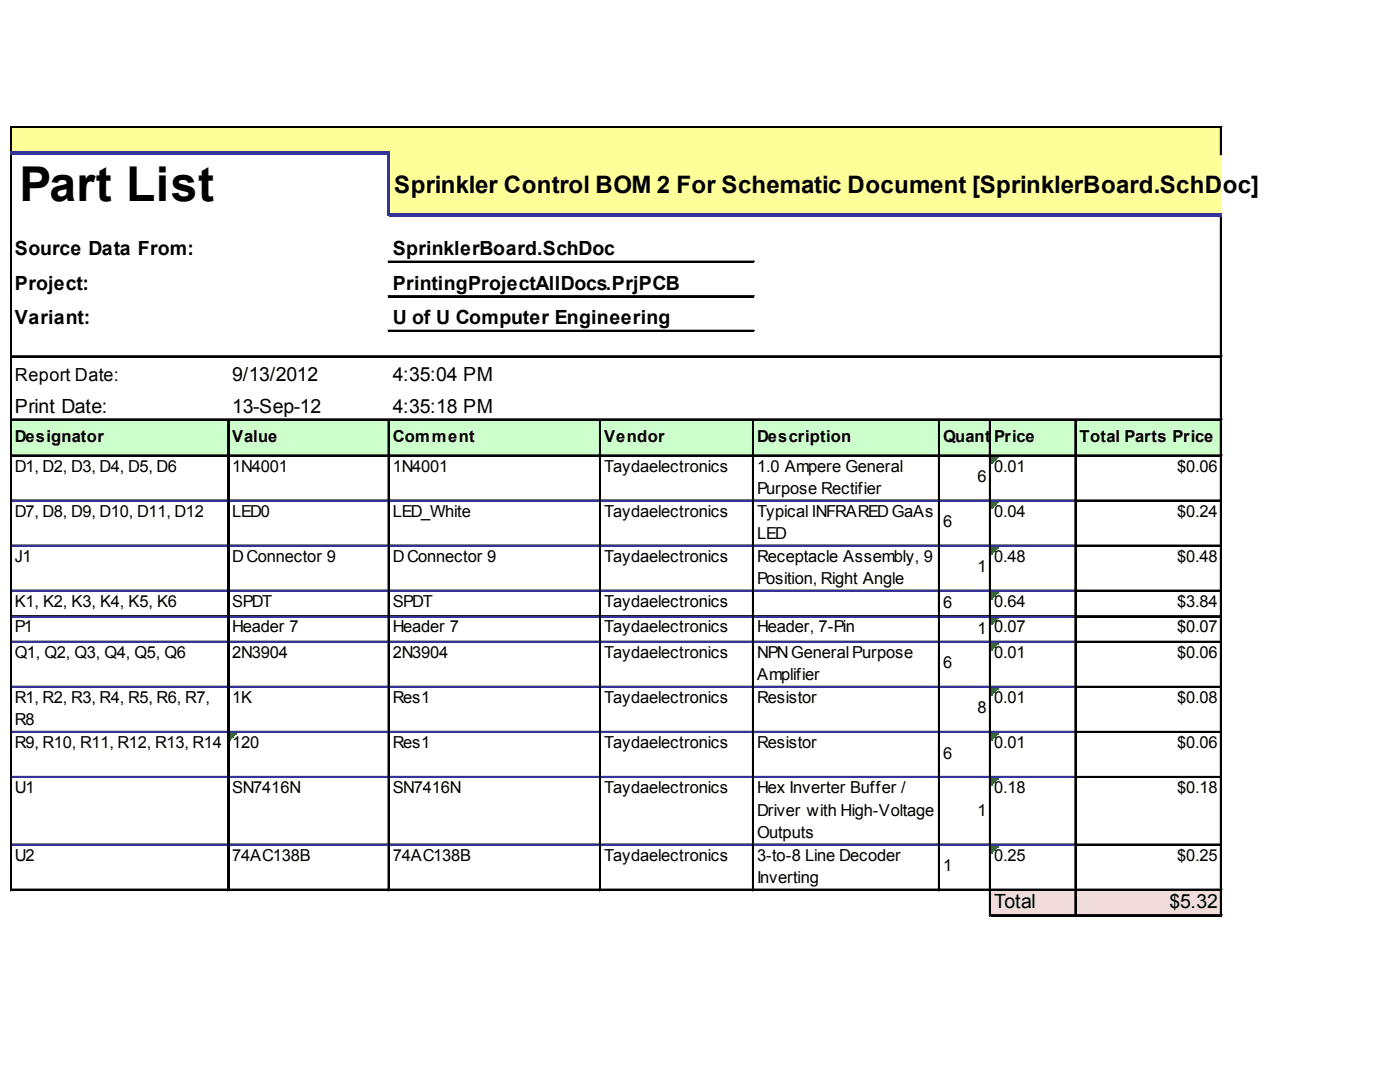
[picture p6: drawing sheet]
<svg xmlns="http://www.w3.org/2000/svg" width="271mm" height="207mm" viewBox="0 0 271 207" stroke-linecap="round" stroke-linejoin="round" font-family="sans-serif">
<defs><g id="words">
<text font-size="9.3" x="3.7" y="38.9">Part List</text>
<g font-size="4.6">
<text x="76.3" y="37.3">Sprinkler Control BOM 2 For Schematic Document [SprinklerBoard.SchD</text>
<text x="236.6" y="37.3">oc]</text>
</g>
<g font-size="3.8">
<text x="2.9" y="49.3">Source Data From:</text>
<text x="76" y="49.3">SprinklerBoard.SchDoc</text>
<text x="2.9" y="56">Project:</text>
<text x="76" y="56">PrintingProjectAllDocs.PrjPCB</text>
<text x="2.9" y="62.7">Variant:</text>
<text x="76" y="62.7">U of U Computer Engineering</text>
<text x="45" y="73.7">9/13/2012</text>
<text x="76" y="73.7">4:35:04 PM</text>
<text x="2.9" y="79.8">Print Date:</text>
<text x="45" y="79.8">13-Sep-12</text>
<text x="76" y="79.8">4:35:18 PM</text>
<text x="192.4" y="175.7">Total</text>
<text x="226.3" y="175.7">$5.32</text>
</g>
<text font-size="3.5" x="2.9" y="73.7">Report Date:</text>
<g font-size="3.2">
<text x="2.9" y="85.4">Designator</text>
<text x="45" y="85.4">Value</text>
<text x="76" y="85.4">Comment</text>
<text x="116.9" y="85.4">Vendor</text>
<text x="146.5" y="85.4">Description</text>
<text x="182.5" y="85.4">Quant</text>
<text x="191.8" y="85.4">itPyrice</text>
<text x="208.9" y="85.4">Total Parts Price</text>
<text x="2.9" y="91.2">D1, D2, D3, D4, D5, D6</text>
<text x="45" y="91.2">1N4001</text>
<text x="76" y="91.2">1N4001</text>
<text x="116.9" y="91.2">Taydaelectronics</text>
<text x="146.5" y="91.2">1.0 Ampere General</text>
<text x="146.5" y="95.5">Purpose Rectifier</text>
<text x="189.2" y="93.2">6</text>
<text x="192.4" y="91.2">0.01</text>
<text x="227.8" y="91.2">$0.06</text>
<text x="2.9" y="99.9">D7, D8, D9, D10, D11, D12</text>
<text x="45" y="99.9">LED0</text>
<text x="76" y="99.9">LED_White</text>
<text x="116.9" y="99.9">Taydaelectronics</text>
<text x="146.5" y="99.9">Typical INFRAREDGaAs</text>
<text x="182.5" y="101.9">6</text>
<text x="192.4" y="99.9">0.04</text>
<text x="227.8" y="99.9">$0.24</text>
<text x="146.5" y="104.3">LED</text>
<text x="2.9" y="108.6">J1</text>
<text x="45" y="108.6">DConnector 9</text>
<text x="76" y="108.6">DConnector 9</text>
<text x="116.9" y="108.6">Taydaelectronics</text>
<text x="146.5" y="108.6">Receptacle Assembly, 9</text>
<text x="146.5" y="113">Position, Right Angle</text>
<text x="189.2" y="110.6">1</text>
<text x="192.4" y="108.6">0.48</text>
<text x="227.8" y="108.6">$0.48</text>
<text x="2.9" y="117.3">K1, K2, K3, K4, K5, K6</text>
<text x="45" y="117.3">SPDT</text>
<text x="76" y="117.3">SPDT</text>
<text x="116.9" y="117.3">Taydaelectronics</text>
<text x="182.5" y="117.6">6</text>
<text x="192.4" y="117.3">0.64</text>
<text x="227.8" y="117.3">$3.84</text>
<text x="2.9" y="122.3">P1</text>
<text x="45" y="122.3">Header 7</text>
<text x="76" y="122.3">Header 7</text>
<text x="116.9" y="122.3">Taydaelectronics</text>
<text x="146.5" y="122.3">Header, 7-Pin</text>
<text x="189.2" y="122.6">1</text>
<text x="192.4" y="122.3">0.07</text>
<text x="227.8" y="122.3">$0.07</text>
<text x="2.9" y="127.2">Q1, Q2, Q3, Q4, Q5, Q6</text>
<text x="45" y="127.2">2N3904</text>
<text x="76" y="127.2">2N3904</text>
<text x="116.9" y="127.2">Taydaelectronics</text>
<text x="146.5" y="127.2">NPNGeneral Purpose</text>
<text x="146.5" y="131.6">Amplifier</text>
<text x="182.5" y="129.2">6</text>
<text x="192.4" y="127.2">0.01</text>
<text x="227.8" y="127.2">$0.06</text>
<text x="2.9" y="135.9">R1, R2, R3, R4, R5, R6, R7,</text>
<text x="45" y="135.9">1K</text>
<text x="76" y="135.9">Res1</text>
<text x="116.9" y="135.9">Taydaelectronics</text>
<text x="146.5" y="135.9">Resistor</text>
<text x="189.2" y="138">8</text>
<text x="192.4" y="135.9">0.01</text>
<text x="227.8" y="135.9">$0.08</text>
<text x="2.9" y="140.3">R8</text>
<text x="2.9" y="144.6">R9, R10, R11, R12, R13, R14</text>
<text x="45" y="144.6">120</text>
<text x="76" y="144.6">Res1</text>
<text x="116.9" y="144.6">Taydaelectronics</text>
<text x="146.5" y="144.6">Resistor</text>
<text x="182.5" y="146.7">6</text>
<text x="192.4" y="144.6">0.01</text>
<text x="227.8" y="144.6">$0.06</text>
<text x="2.9" y="153.3">U1</text>
<text x="45" y="153.3">SN7416N</text>
<text x="76" y="153.3">SN7416N</text>
<text x="116.9" y="153.3">Taydaelectronics</text>
<text x="146.5" y="153.3">Hex Inverter Buffer /</text>
<text x="192.4" y="153.3">0.18</text>
<text x="227.8" y="153.3">$0.18</text>
<text x="146.5" y="157.7">Driver with High-Voltage</text>
<text x="189.2" y="157.7">1</text>
<text x="2.9" y="166.4">U2</text>
<text x="45" y="166.4">74AC138B</text>
<text x="76" y="166.4">74AC138B</text>
<text x="116.9" y="166.4">Taydaelectronics</text>
<text x="146.5" y="162.1">Outputs</text>
<text x="146.5" y="166.4">3-to-8 Line Decoder</text>
<text x="192.4" y="166.4">0.25</text>
<text x="227.8" y="166.4">$0.25</text>
<text x="146.5" y="170.8">Inverting</text>
<text x="182.5" y="168.5">1</text>
</g>
</g></defs>
<g fill="#ff9">
<path d="M2.2 24.6h234.3v5.3h-234.3z"/>
<path d="M75.1 29.6h161.4v12.2h-161.4z"/>
</g>
<path d="M2.2 81h234.3v7.3h-234.3z" fill="#cfc"/>
<path d="M191.8 88.3h1.5" fill="none" stroke="#008000" stroke-width=".29"/>
<path d="M191.8 88.3h1.5v.3h-1.5z" fill="#008000"/>
<path d="M191.8 88.6h1.2" fill="none" stroke="#008000" stroke-width=".29"/>
<path d="M191.8 88.6h1.2v.3h-1.2z" fill="#008000"/>
<path d="M191.8 88.9h.9" fill="none" stroke="#008000" stroke-width=".29"/>
<path d="M191.8 88.9h.9v.3h-.9z" fill="#008000"/>
<path d="M191.8 89.2h.6" fill="none" stroke="#008000" stroke-width=".29"/>
<path d="M191.8 89.2h.6v.3h-.6z" fill="#008000"/>
<path d="M191.8 89.5h.3" fill="none" stroke="#008000" stroke-width=".29"/>
<path d="M191.8 89.5h.3v.2h-.3z" fill="#008000"/>
<path d="M191.8 97h1.5" fill="none" stroke="#008000" stroke-width=".29"/>
<path d="M191.8 97h1.5v.3h-1.5z" fill="#008000"/>
<path d="M191.8 97.3h1.2" fill="none" stroke="#008000" stroke-width=".29"/>
<path d="M191.8 97.3h1.2v.3h-1.2z" fill="#008000"/>
<path d="M191.8 97.6h.9" fill="none" stroke="#008000" stroke-width=".29"/>
<path d="M191.8 97.6h.9v.3h-.9z" fill="#008000"/>
<path d="M191.8 97.9h.6" fill="none" stroke="#008000" stroke-width=".29"/>
<path d="M191.8 97.9h.6v.3h-.6z" fill="#008000"/>
<path d="M191.8 98.2h.3" fill="none" stroke="#008000" stroke-width=".29"/>
<path d="M191.8 98.2h.3v.3h-.3z" fill="#008000"/>
<path d="M191.8 105.7h1.5" fill="none" stroke="#008000" stroke-width=".29"/>
<path d="M191.8 105.7h1.5v.3h-1.5z" fill="#008000"/>
<path d="M191.8 106h1.2" fill="none" stroke="#008000" stroke-width=".29"/>
<path d="M191.8 106h1.2v.3h-1.2z" fill="#008000"/>
<path d="M191.8 106.3h.9" fill="none" stroke="#008000" stroke-width=".29"/>
<path d="M191.8 106.3h.9v.3h-.9z" fill="#008000"/>
<path d="M191.8 106.6h.6" fill="none" stroke="#008000" stroke-width=".29"/>
<path d="M191.8 106.6h.6v.3h-.6z" fill="#008000"/>
<path d="M191.8 106.9h.3" fill="none" stroke="#008000" stroke-width=".29"/>
<path d="M191.8 106.9h.3v.3h-.3z" fill="#008000"/>
<path d="M191.8 114.4h1.5" fill="none" stroke="#008000" stroke-width=".29"/>
<path d="M191.8 114.4h1.5v.3h-1.5z" fill="#008000"/>
<path d="M191.8 114.7h1.2" fill="none" stroke="#008000" stroke-width=".29"/>
<path d="M191.8 114.7h1.2v.3h-1.2z" fill="#008000"/>
<path d="M191.8 115h.9" fill="none" stroke="#008000" stroke-width=".29"/>
<path d="M191.8 115h.9v.3h-.9z" fill="#008000"/>
<path d="M191.8 115.3h.6" fill="none" stroke="#008000" stroke-width=".29"/>
<path d="M191.8 115.3h.6v.3h-.6z" fill="#008000"/>
<path d="M191.8 115.6h.3" fill="none" stroke="#008000" stroke-width=".29"/>
<path d="M191.8 115.6h.3v.3h-.3z" fill="#008000"/>
<path d="M191.8 119.4h1.5" fill="none" stroke="#008000" stroke-width=".29"/>
<path d="M191.8 119.4h1.5v.3h-1.5z" fill="#008000"/>
<path d="M191.8 119.7h1.2" fill="none" stroke="#008000" stroke-width=".29"/>
<path d="M191.8 119.7h1.2v.3h-1.2z" fill="#008000"/>
<path d="M191.8 120h.9" fill="none" stroke="#008000" stroke-width=".29"/>
<path d="M191.8 120h.9v.2h-.9z" fill="#008000"/>
<path d="M191.8 120.2h.6" fill="none" stroke="#008000" stroke-width=".29"/>
<path d="M191.8 120.2h.6v.3h-.6z" fill="#008000"/>
<path d="M191.8 120.5h.3" fill="none" stroke="#008000" stroke-width=".29"/>
<path d="M191.8 120.5h.3v.3h-.3z" fill="#008000"/>
<path d="M191.8 124.3h1.5" fill="none" stroke="#008000" stroke-width=".29"/>
<path d="M191.8 124.3h1.5v.3h-1.5z" fill="#008000"/>
<path d="M191.8 124.6h1.2" fill="none" stroke="#008000" stroke-width=".29"/>
<path d="M191.8 124.6h1.2v.3h-1.2z" fill="#008000"/>
<path d="M191.8 124.9h.9" fill="none" stroke="#008000" stroke-width=".29"/>
<path d="M191.8 124.9h.9v.3h-.9z" fill="#008000"/>
<path d="M191.8 125.2h.6" fill="none" stroke="#008000" stroke-width=".29"/>
<path d="M191.8 125.2h.6v.3h-.6z" fill="#008000"/>
<path d="M191.8 125.5h.3" fill="none" stroke="#008000" stroke-width=".29"/>
<path d="M191.8 125.5h.3v.3h-.3z" fill="#008000"/>
<path d="M191.8 133h1.5" fill="none" stroke="#008000" stroke-width=".29"/>
<path d="M191.8 133h1.5v.3h-1.5z" fill="#008000"/>
<path d="M191.8 133.3h1.2" fill="none" stroke="#008000" stroke-width=".29"/>
<path d="M191.8 133.3h1.2v.3h-1.2z" fill="#008000"/>
<path d="M191.8 133.6h.9" fill="none" stroke="#008000" stroke-width=".29"/>
<path d="M191.8 133.6h.9v.3h-.9z" fill="#008000"/>
<path d="M191.8 133.9h.6" fill="none" stroke="#008000" stroke-width=".29"/>
<path d="M191.8 133.9h.6v.3h-.6z" fill="#008000"/>
<path d="M191.8 134.2h.3" fill="none" stroke="#008000" stroke-width=".29"/>
<path d="M191.8 134.2h.3v.3h-.3z" fill="#008000"/>
<path d="M44.4 141.7h1.4" fill="none" stroke="#008000" stroke-width=".29"/>
<path d="M44.4 141.7h1.4v.3h-1.4z" fill="#008000"/>
<path d="M44.4 142h1.1" fill="none" stroke="#008000" stroke-width=".29"/>
<path d="M44.4 142h1.1v.3h-1.1z" fill="#008000"/>
<path d="M44.4 142.3h.8" fill="none" stroke="#008000" stroke-width=".29"/>
<path d="M44.4 142.3h.8v.3h-.8z" fill="#008000"/>
<path d="M44.4 142.6h.6" fill="none" stroke="#008000" stroke-width=".29"/>
<path d="M44.4 142.6h.6v.3h-.6z" fill="#008000"/>
<path d="M44.4 142.9h.3" fill="none" stroke="#008000" stroke-width=".29"/>
<path d="M44.4 142.9h.3v.3h-.3z" fill="#008000"/>
<path d="M191.8 141.7h1.5" fill="none" stroke="#008000" stroke-width=".29"/>
<path d="M191.8 141.7h1.5v.3h-1.5z" fill="#008000"/>
<path d="M191.8 142h1.2" fill="none" stroke="#008000" stroke-width=".29"/>
<path d="M191.8 142h1.2v.3h-1.2z" fill="#008000"/>
<path d="M191.8 142.3h.9" fill="none" stroke="#008000" stroke-width=".29"/>
<path d="M191.8 142.3h.9v.3h-.9z" fill="#008000"/>
<path d="M191.8 142.6h.6" fill="none" stroke="#008000" stroke-width=".29"/>
<path d="M191.8 142.6h.6v.3h-.6z" fill="#008000"/>
<path d="M191.8 142.9h.3" fill="none" stroke="#008000" stroke-width=".29"/>
<path d="M191.8 142.9h.3v.3h-.3z" fill="#008000"/>
<path d="M191.8 150.5h1.5" fill="none" stroke="#008000" stroke-width=".29"/>
<path d="M191.8 150.5h1.5v.2h-1.5z" fill="#008000"/>
<path d="M191.8 150.7h1.2" fill="none" stroke="#008000" stroke-width=".29"/>
<path d="M191.8 150.7h1.2v.3h-1.2z" fill="#008000"/>
<path d="M191.8 151h.9" fill="none" stroke="#008000" stroke-width=".29"/>
<path d="M191.8 151h.9v.3h-.9z" fill="#008000"/>
<path d="M191.8 151.3h.6" fill="none" stroke="#008000" stroke-width=".29"/>
<path d="M191.8 151.3h.6v.3h-.6z" fill="#008000"/>
<path d="M191.8 151.6h.3" fill="none" stroke="#008000" stroke-width=".29"/>
<path d="M191.8 151.6h.3v.3h-.3z" fill="#008000"/>
<path d="M191.8 163.5h1.5" fill="none" stroke="#008000" stroke-width=".29"/>
<path d="M191.8 163.5h1.5v.3h-1.5z" fill="#008000"/>
<path d="M191.8 163.8h1.2" fill="none" stroke="#008000" stroke-width=".29"/>
<path d="M191.8 163.8h1.2v.3h-1.2z" fill="#008000"/>
<path d="M191.8 164.1h.9" fill="none" stroke="#008000" stroke-width=".29"/>
<path d="M191.8 164.1h.9v.3h-.9z" fill="#008000"/>
<path d="M191.8 164.4h.6" fill="none" stroke="#008000" stroke-width=".29"/>
<path d="M191.8 164.4h.6v.3h-.6z" fill="#008000"/>
<path d="M191.8 164.7h.3" fill="none" stroke="#008000" stroke-width=".29"/>
<path d="M191.8 164.7h.3v.3h-.3z" fill="#008000"/>
<path d="M191.5 172h45v5.2h-45z" fill="#f2dcdb"/>
<path d="M2 24.4v4.9M2.1 24.4v4.9M236.2 24.7v5.2M236.4 24.7v5.2" fill="none" stroke="#000" stroke-width=".29"/>
<path d="M74.8 29.9h.6v11.9h-.6z" fill="#339"/>
<g fill="none" stroke="#000" stroke-width=".29">
<path d="M2 29.9v142.3M2.1 29.9v142.3M2.3 24.4h234.2M2.3 24.5h234.2M236.2 41.8v135.4M236.4 41.8v135.4M2.3 96.7h41.8M44.1 81.3v90.9M44.2 81.3v90.9M44.4 96.7h30.7M75.1 81.3v90.9M75.3 81.3v90.9"/>
<path d="M75.4 96.7h40.7M116.1 81.3v90.9M116.2 81.3v90.9M116.3 96.7h29.4M145.7 81.3v90.9M145.8 81.3v90.9M146 96.7h35.6M181.6 81.3v90.9M181.8 81.3v90.9M181.9 96.7h9.6M191.5 81.3v95.9M191.7 81.3v95.9"/>
<path d="M191.8 96.7h16.3M208.1 81.3v95.9M208.2 81.3v95.9M2.3 105.4h41.8M2.3 114.1h41.8M2.3 119.1h41.8M44.4 105.4h30.7M44.4 114.1h30.7M44.4 119.1h30.7M75.4 105.4h40.7M75.4 114.1h40.7M75.4 119.1h40.7"/>
<path d="M116.3 105.4h29.4M116.3 114.1h29.4M116.3 119.1h29.4M146 105.4h35.6M146 114.1h35.6M146 119.1h35.6M181.9 105.4h9.6M181.9 114.1h9.6M181.9 119.1h9.6M191.8 105.4h16.3M191.8 114.1h16.3M191.8 119.1h16.3"/>
<path d="M2.3 124h41.8M2.3 132.7h41.8M44.4 124h30.7M44.4 132.7h30.7M75.4 124h40.7M75.4 132.7h40.7M116.3 124h29.4M116.3 132.7h29.4M146 124h35.6M146 132.7h35.6M181.9 124h9.6M181.9 132.7h9.6"/>
<path d="M191.8 124h16.3M191.8 132.7h16.3M2.3 141.5h41.8M2.3 150.2h41.8M44.4 141.5h30.7M44.4 150.2h30.7M75.4 141.5h40.7M75.4 150.2h40.7M116.3 141.5h29.4M116.3 150.2h29.4M146 141.5h35.6M146 150.2h35.6"/>
<path d="M181.9 141.5h9.6M181.9 150.2h9.6M191.8 141.5h16.3M191.8 150.2h16.3M2.3 163.2h41.8M2.3 172h189.2M2.3 172.1h189.2M44.4 163.2h30.7M75.4 163.2h40.7M116.3 163.2h29.4M146 163.2h35.6M181.9 163.2h9.6"/>
<path d="M191.8 163.2h16.3"/>
</g>
<g fill="none" stroke="#339" stroke-width=".29">
<path d="M2.3 96.9h41.8M44.4 96.9h30.7M75.4 96.9h40.7M116.3 96.9h29.4M146 96.9h35.6M181.9 96.9h9.6M191.8 96.9h16.3M2.3 105.6h41.8M2.3 114.3h41.8M2.3 119.2h41.8M44.4 105.6h30.7M44.4 114.3h30.7"/>
<path d="M44.4 119.2h30.7M75.4 105.6h40.7M75.4 114.3h40.7M75.4 119.2h40.7M116.3 105.6h29.4M116.3 114.3h29.4M116.3 119.2h29.4M146 105.6h35.6M146 114.3h35.6M146 119.2h35.6M181.9 105.6h9.6M181.9 114.3h9.6"/>
<path d="M181.9 119.2h9.6M191.8 105.6h16.3M191.8 114.3h16.3M191.8 119.2h16.3M2.3 124.2h41.8M2.3 132.9h41.8M44.4 124.2h30.7M44.4 132.9h30.7M75.4 124.2h40.7M75.4 132.9h40.7M116.3 124.2h29.4M116.3 132.9h29.4"/>
<path d="M146 124.2h35.6M146 132.9h35.6M181.9 124.2h9.6M181.9 132.9h9.6M191.8 124.2h16.3M191.8 132.9h16.3M2.3 141.6h41.8M2.3 150.3h41.8M44.4 141.6h30.7M44.4 150.3h30.7M75.4 141.6h40.7M75.4 150.3h40.7"/>
<path d="M116.3 141.6h29.4M116.3 150.3h29.4M146 141.6h35.6M146 150.3h35.6M181.9 141.6h9.6M181.9 150.3h9.6M191.8 141.6h16.3M191.8 150.3h16.3M2.3 163.4h41.8M44.4 163.4h30.7M75.4 163.4h40.7M116.3 163.4h29.4"/>
<path d="M146 163.4h35.6M181.9 163.4h9.6M191.8 163.4h16.3"/>
</g>
<g fill="#339">
<path d="M2 29.3h73.4v.6h-73.4z"/>
<path d="M75.4 41.2h161.1v.6h-161.1z"/>
</g>
<g fill="none" stroke="#000" stroke-width=".29">
<path d="M75.1 50.5h70.9M75.1 50.7h70.9M75.1 57.2h70.9M75.1 57.4h70.9M2.3 68.8h234.2M2.3 69h234.2M75.1 63.9h70.9M75.1 64h70.9M2.3 81h234.2M2.3 81.2h234.2M2.3 88h234.2M2.3 88.1h234.2"/>
<path d="M208.3 96.7h27.9M208.3 96.9h27.9M208.3 105.4h27.9M208.3 105.6h27.9M208.3 114.1h27.9M208.3 114.3h27.9M208.3 119.1h27.9M208.3 119.2h27.9M208.3 124h27.9M208.3 124.2h27.9M208.3 132.7h27.9M208.3 132.9h27.9"/>
<path d="M208.3 141.5h27.9M208.3 141.6h27.9M208.3 150.2h27.9M208.3 150.3h27.9M191.8 172h44.7M191.8 172.1h44.7M191.8 176.9h44.7M191.8 177h44.7M208.3 163.2h27.9M208.3 163.4h27.9"/>
</g>
<use href="#words"/>
</svg>
